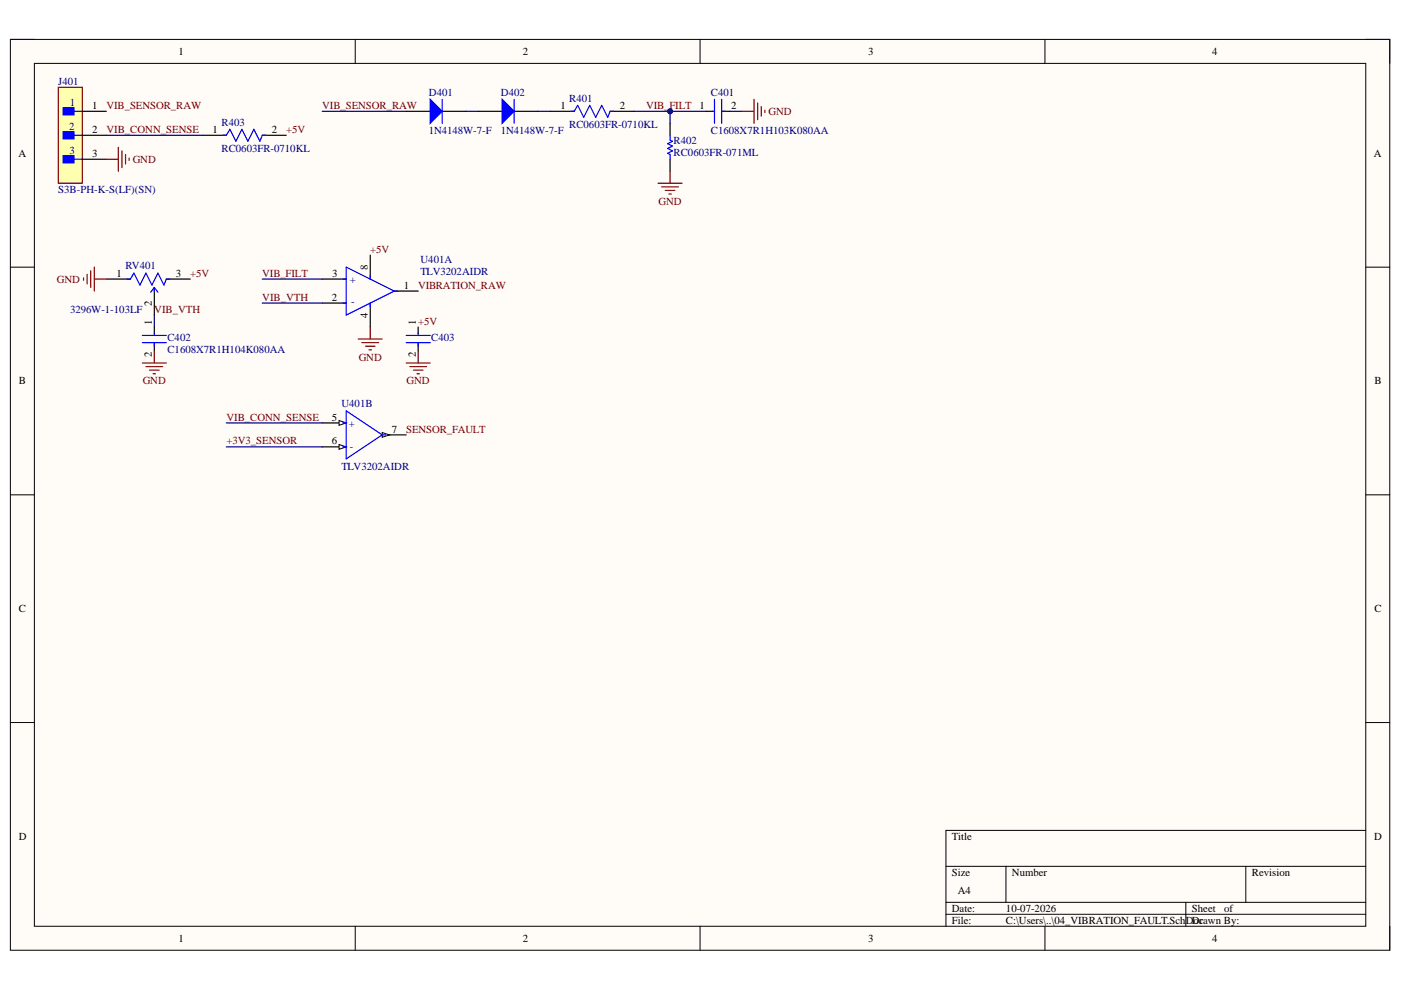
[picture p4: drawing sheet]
<svg xmlns="http://www.w3.org/2000/svg" width="297mm" height="210mm" viewBox="0 0 297 210" stroke-linecap="round" stroke-linejoin="round" font-family="sans-serif">
<defs><g id="words">
<g font-size="2.3">
<text x="37.9" y="11.7">1</text>
<text x="110.8" y="11.7">2</text>
<text x="184" y="11.7">3</text>
<text x="257" y="11.7">4</text>
<text x="19.5" y="23.1">1</text>
<text x="118.8" y="23.1">1</text>
<text x="131.4" y="23.1">2</text>
<text x="148.3" y="23.1">1</text>
<text x="155.1" y="23.1">2</text>
<text x="19.5" y="28.2">2</text>
<text x="45.1" y="28.2">1</text>
<text x="57.6" y="28.2">2</text>
<text x="3.9" y="33.2">A</text>
<text x="19.5" y="33.2">3</text>
<text x="291.3" y="33.2">A</text>
<text x="24.7" y="58.6">1</text>
<text x="37.3" y="58.6">3</text>
<text x="70.4" y="58.6">3</text>
<text x="78" y="57.2" transform="rotate(-90 78 57.2)">8</text>
<text x="32.2" y="64.8" transform="rotate(-90 32.2 64.8)">2</text>
<text x="70.3" y="63.8">2</text>
<text x="85.6" y="61.2">1</text>
<text x="32.2" y="68.8" transform="rotate(-90 32.2 68.8)">1</text>
<text x="78" y="67.4" transform="rotate(-90 78 67.4)">4</text>
<text x="88.1" y="68.8" transform="rotate(-90 88.1 68.8)">1</text>
<text x="32.2" y="75.7" transform="rotate(-90 32.2 75.7)">2</text>
<text x="88.1" y="75.7" transform="rotate(-90 88.1 75.7)">2</text>
<text x="4" y="81.5">B</text>
<text x="291.4" y="81.5">B</text>
<text x="70.4" y="89.2">5</text>
<text x="70.3" y="94.2">6</text>
<text x="83.1" y="91.7">7</text>
<text x="4" y="129.8">C</text>
<text x="291.4" y="129.8">C</text>
<text x="4" y="178.1">D</text>
<text x="201.8" y="178.1">Title</text>
<text x="291.3" y="178.1">D</text>
<text x="201.8" y="185.7">Size</text>
<text x="214.6" y="185.7">Number</text>
<text x="265.4" y="185.7">Revision</text>
<text x="203.1" y="189.5">A4</text>
<text x="201.8" y="193.3">Date:</text>
<text x="201.8" y="195.8">File:</text>
<text x="213.3" y="193.3">10-07-2026</text>
<text x="213.3" y="195.8">C:\Users\..\04_VIBRATION_FAULT.SchDoc</text>
<text x="252.7" y="193.3">Sheet</text>
<text x="252.7" y="195.8">Drawn By:</text>
<text x="259.5" y="193.3">of</text>
<text x="37.9" y="199.7">1</text>
<text x="110.8" y="199.7">2</text>
<text x="184" y="199.7">3</text>
<text x="257" y="199.7">4</text>
</g>
<g font-size="2.3" fill="#000080">
<text x="12.4" y="18">J401</text>
<text x="14.8" y="22.6">1</text>
<text x="90.9" y="20.3">D401</text>
<text x="106.2" y="20.3">D402</text>
<text x="120.7" y="21.6">R401</text>
<text x="150.7" y="20.3">C401</text>
<text x="14.6" y="27.6">2</text>
<text x="47" y="26.6">R403</text>
<text x="90.9" y="28.4">1N4148W-7-F</text>
<text x="106.2" y="28.4">1N4148W-7-F</text>
<text x="120.7" y="27.1">RC0603FR-0710KL</text>
<text x="150.7" y="28.4">C1608X7R1H103K080AA</text>
<text x="14.7" y="32.7">3</text>
<text x="47" y="32.2">RC0603FR-0710KL</text>
<text x="142.8" y="30.4">R402</text>
<text x="142.8" y="33">RC0603FR-071ML</text>
<text x="12.4" y="40.9">S3B-PH-K-S(LF)(SN)</text>
<text x="26.6" y="57.1">RV401</text>
<text x="74.2" y="59.9">+</text>
<text x="89.2" y="55.9">U401A</text>
<text x="89.2" y="58.4">TLV3202AIDR</text>
<text x="74.4" y="64.8">-</text>
<text x="14.9" y="66.3">3296W-1-103LF</text>
<text x="35.5" y="72.4">C402</text>
<text x="35.5" y="74.9">C1608X7R1H104K080AA</text>
<text x="91.4" y="72.4">C403</text>
<text x="72.4" y="86.3">U401B</text>
<text x="73.9" y="90.4">+</text>
<text x="74.2" y="95.5">-</text>
<text x="72.4" y="99.6">TLV3202AIDR</text>
</g>
<g font-size="2.3" fill="#800000">
<text x="22.6" y="23.1">VIB_SENSOR_RAW</text>
<text x="68.3" y="23.1">VIB_SENSOR_RAW</text>
<text x="137" y="23.1">VIB_FILT</text>
<text x="22.6" y="28.2">VIB_CONN_SENSE</text>
<text x="60.7" y="28.2">+5V</text>
<text x="162.9" y="24.3">GND</text>
<text x="28.1" y="34.5">GND</text>
<text x="139.6" y="43.4">GND</text>
<text x="78.5" y="53.6">+5V</text>
<text x="12.1" y="59.9">GND</text>
<text x="40.3" y="58.6">+5V</text>
<text x="55.6" y="58.6">VIB_FILT</text>
<text x="55.6" y="63.8">VIB_VTH</text>
<text x="88.7" y="61.2">VIBRATION_RAW</text>
<text x="32.7" y="66.3">VIB_VTH</text>
<text x="88.7" y="68.8">+5V</text>
<text x="76" y="76.4">GND</text>
<text x="30.3" y="81.5">GND</text>
<text x="86.2" y="81.5">GND</text>
<text x="48" y="89.2">VIB_CONN_SENSE</text>
<text x="48" y="94.2">+3V3_SENSOR</text>
<text x="86.1" y="91.7">SENSOR_FAULT</text>
</g>
</g></defs>
<path d="M2.2 8.4h292.5v193.1h-292.5z" fill-rule="evenodd" fill="#fffcf8"/>
<path d="M2.2 8.4h292.5v193.1h-292.5z" fill="none" stroke="#000" stroke-width=".21"/>
<path d="M7.3 13.4h282.3v183h-282.3z" fill-rule="evenodd" fill="#fffcf8"/>
<g fill="none" stroke="#000" stroke-width=".21">
<path d="M2.2 8.4h5.1M7.3 13.4h282.3v183h-282.3zM75.3 8.4v5M148.4 8.4v5M221.5 8.4v5M289.6 8.4h5.1v5M2.2 56.6h5.1M289.6 56.6h5.1M2.2 104.9h5.1M289.6 104.9h5.1M2.2 153.2h5.1M289.6 153.2h5.1"/>
<path d="M289.6 176.1h-89v20.3M75.3 196.4v5.1M148.4 196.4v5.1M200.6 183.7h89M200.6 191.3h89M200.6 193.9h89M213.3 183.7v7.6M221.5 196.4v5.1M251.4 191.3v5.1M264.1 183.7v7.6M294.7 196.4v5.1"/>
</g>
<path d="M12.4 18.5h5.1v20.3h-5.1z" fill-rule="evenodd" fill="#ffffb0"/>
<path d="M12.4 18.5h5.1v20.3h-5.1z" fill="none" stroke="#800000" stroke-width=".25"/>
<path d="M13.4 22.8h2.3v1.6h-2.3z" fill-rule="evenodd" fill="#00f"/>
<path d="M13.4 22.8h2.3v1.6h-2.3zM15.7 23.6h1.8" fill="none" stroke="#00f" stroke-width=".25"/>
<path d="M13.4 27.9h2.3v1.5h-2.3z" fill-rule="evenodd" fill="#00f"/>
<path d="M13.4 27.9h2.3v1.5h-2.3zM15.7 28.7h1.8" fill="none" stroke="#00f" stroke-width=".25"/>
<path d="M13.4 33h2.3v1.5h-2.3z" fill-rule="evenodd" fill="#00f"/>
<path d="M13.4 33h2.3v1.5h-2.3zM15.7 33.8h1.8" fill="none" stroke="#00f" stroke-width=".25"/>
<path d="M17.5 23.6h5M17.5 28.7h5M17.5 33.8h5M86.1 23.6h5.1M93.8 23.6h5" fill="none" stroke="#000" stroke-width=".25"/>
<path d="M91.2 21.1l2.6 2.5-2.6 2.5z" fill="#00f"/>
<path d="M91.2 21.1l2.6 2.5-2.6 2.5zM93.8 21.1v5" fill="none" stroke="#00f" stroke-width=".25"/>
<path d="M101.4 23.6h5.1M109 23.6h5.1" fill="none" stroke="#000" stroke-width=".25"/>
<path d="M106.5 21.1l2.5 2.5-2.5 2.5z" fill="#00f"/>
<g fill="none" stroke="#00f" stroke-width=".25">
<path d="M106.5 21.1l2.5 2.5-2.5 2.5zM109 21.1v5M121 23.6h.7l.8-1.3 1.3 2.6 1.2-2.6 1.3 2.6 1.3-2.6 1.2 2.6 .6-1.3h.7M142.1 28.7v1l.5 .3-1 .5 1 .5-1 .5 1 .5-1 .5 .5 .3v1M151 23.6h.2M151.5 21.1v5M153 23.6h.8M153 21.1v5M72.6 59.2h.8M73.4 56.6l10.2 5.1-10.2 5.1zM78.5 58.4v.8M72.6 64.3h.8"/>
<path d="M78.5 64.3v.7M83.6 61.7h.7"/>
</g>
<path d="M116.6 23.6h5.1M129.4 23.6h5M142.1 26.1v2.6M142.1 33.8v2.5M149.7 23.6h1.5M153 23.6h1.8M68.3 59.2h5.1M78.5 54.1v5.1M68.3 64.3h5.1M78.5 64.3v5M83.6 61.7h5.1M68.3 89.7h5.1" fill="none" stroke="#000" stroke-width=".25"/>
<g fill="none" stroke="#800000" stroke-width=".25">
<path d="M22.5 33.8h2.6M25.1 31.2v5.1M25.9 32v3.5M26.6 32.8v2M27.4 33.5v.5M139.5 38.8h5.1M140.3 39.6h3.5M142.1 36.3v2.5M157.3 23.6h2.6M159.9 21.1v5M160.6 21.8v3.6M161.4 22.6v2"/>
<path d="M162.2 23.4v.5M141.1 40.4h2M141.8 41.1h.5"/>
</g>
<path d="M71.9 89.2l1.5 .5-1.5 .5z" fill="#f8fcff"/>
<path d="M71.9 89.2l1.5 .5-1.5 .5z" fill="none" stroke="#000" stroke-width=".21"/>
<path d="M68.3 94.8h5.1" fill="none" stroke="#000" stroke-width=".25"/>
<path d="M71.9 94.2l1.5 .6-1.5 .5z" fill="#f8fcff"/>
<path d="M71.9 94.2l1.5 .6-1.5 .5z" fill="none" stroke="#000" stroke-width=".21"/>
<path d="M81 92.2h5.1" fill="none" stroke="#000" stroke-width=".25"/>
<path d="M81 91.7l1.6 .5-1.6 .5z" fill="#f8fcff"/>
<path d="M81 91.7l1.6 .5-1.6 .5z" fill="none" stroke="#000" stroke-width=".21"/>
<g fill="none" stroke="#00f" stroke-width=".25">
<path d="M47.2 28.7h.8l.7-1.3 1.3 2.6 1.3-2.6 1.3 2.6 1.2-2.6 1.3 2.6 .5-1.3h.8M26.9 59.2h.7l.8-1.3 1.3 2.5 1.2-2.5 1.3 2.5 1.3-2.5 1.3 2.5 .5-1.2h.7M30.2 72.6h5.1M30.2 71.1h5.1M32.7 61l-.7 1M32.7 61l.8 1M32.7 61v.7M32.7 70.6v.3M32.7 72.6v.8M86.1 72.6h5.1M86.1 71.1h5.1M88.7 70.6v.3"/>
<path d="M88.7 72.6v.8M72.6 89.7h.8M72.6 94.8h.8M73.4 87.1l7.6 5.1-7.6 5.1zM81 92.2h.8"/>
</g>
<path d="M42.9 28.7h5.1M55.6 28.7h5.1M22.5 59.2h5.1M35.3 59.2h5M32.7 61.7v5.1M32.7 69.3v1.6M32.7 72.6v1.8M88.7 69.3v1.6M88.7 72.6v1.8" fill="none" stroke="#000" stroke-width=".25"/>
<g fill="none" stroke="#800000" stroke-width=".25">
<path d="M17.7 58.9v.5M18.5 58.2v2M19.2 57.4v3.6M20 56.6v5.1M20 59.2h2.5M30.2 77h5.1M30.9 77.7h3.6M31.7 78.5h2M32.5 79.2h.5M32.7 74.4v2.6M75.9 71.9h5.1M76.7 72.6h3.6"/>
<path d="M77.5 73.4h2M78.2 74.2h.5M78.5 69.3v2.6M86.1 77h5.1M86.9 77.7h3.5M87.7 78.5h2M88.4 79.2h.5M88.7 74.4v2.6"/>
</g>
<path d="M68.3 23.6h17.8M98.8 23.6h2.6M114.1 23.6h2.5M134.4 23.6h15.3" fill="none" stroke="#000080" stroke-width=".25"/>
<circle cx="142.1" cy="23.6" r=".51" fill="#000080"/>
<circle cx="142.1" cy="23.6" r=".51" fill="none" stroke="#000080" stroke-width=".21"/>
<path d="M142.1 23.6v2.5M154.8 23.6h2.5" fill="none" stroke="#000080" stroke-width=".25"/>
<circle cx="142.1" cy="23.6" r=".51" fill="#000080"/>
<circle cx="142.1" cy="23.6" r=".51" fill="none" stroke="#000080" stroke-width=".21"/>
<path d="M22.5 28.7h20.4M55.6 59.2h12.7M32.7 66.8v2.5M55.6 64.3h12.7M48 89.7h20.3M48 94.8h20.3" fill="none" stroke="#000080" stroke-width=".25"/>
<use href="#words"/>
</svg>
